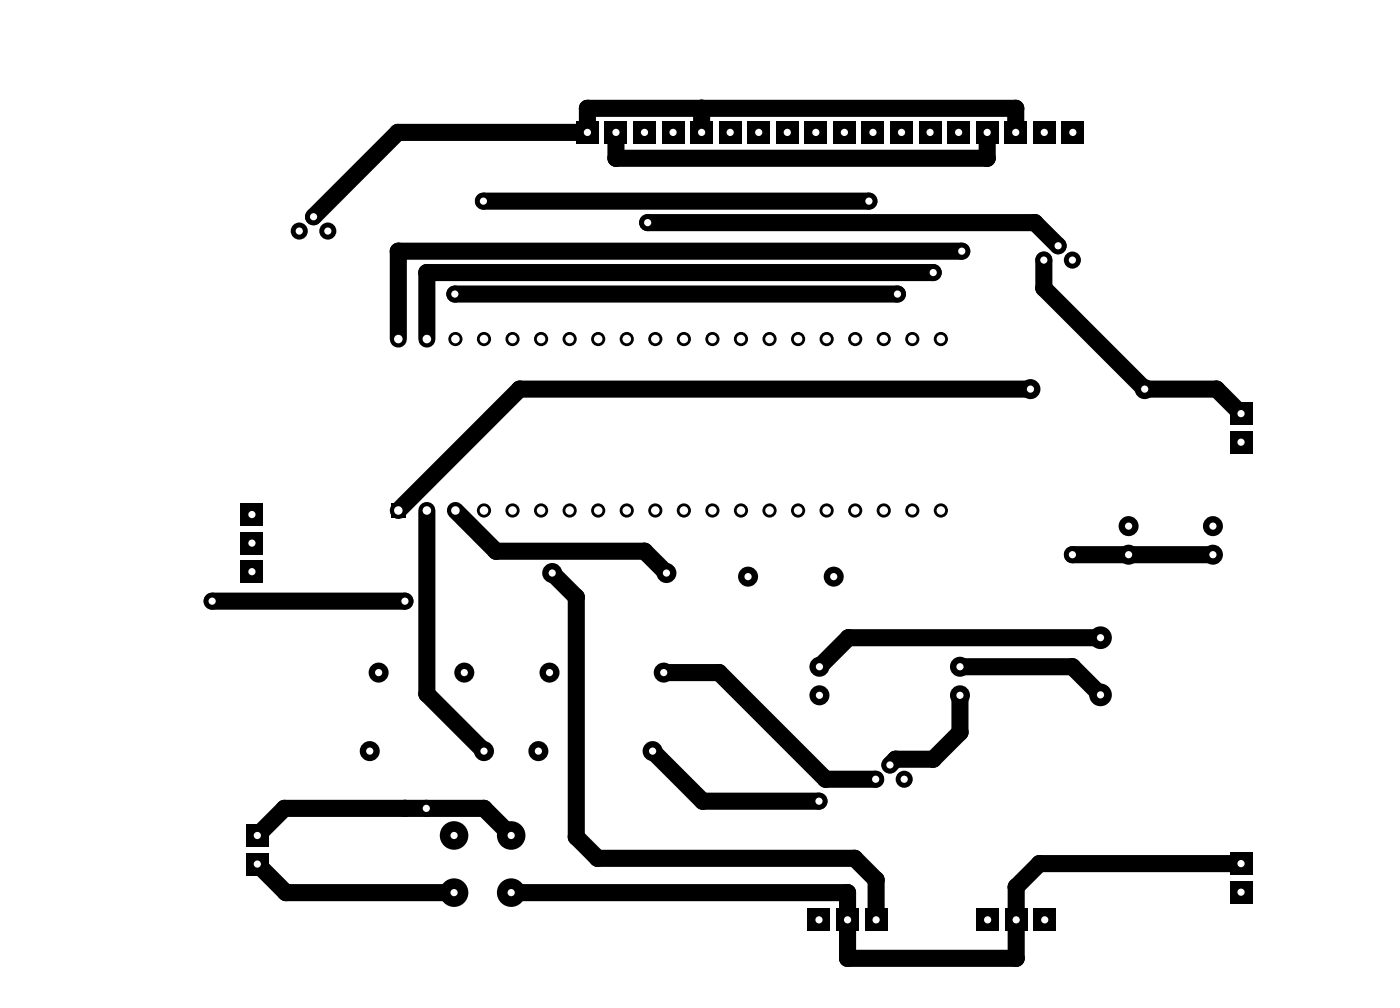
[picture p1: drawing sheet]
<svg xmlns="http://www.w3.org/2000/svg" width="125mm" height="90mm" viewBox="0 0 125 90" stroke-linecap="round" stroke-linejoin="round" font-family="sans-serif">
<g fill="none" stroke="#000" stroke-width="1.5">
<path d="M43 17.9h34.3M54.8 11.8v2.3h33v-2.3M57.6 19.8h34.4l2.1 2M62.4 9.6v2.2M90.3 11.8v-2.2h-38.1v2.2h-16.8l-7.5 7.5M40.5 26.1h39.3M83 24.2h-45v5.9M85.5 22.3h-50.1v7.8M91.7 34.6h-45.5l-10.8 10.8M92.8 23.1v2.5l9 9h6.4l2.2 2.2M18.9 53.4h17.1M38 45.4v16.3l5 5.1"/>
<path d="M40.5 45.4l3.6 3.6h13.2l2 1.9M49.1 50.9l2.2 2.2v21.3l1.9 1.9h22.8l1.9 1.9v3.6M59 59.8h5l9.4 9.5h4.5M85.4 59.3h10l2.5 2.5M95.4 49.3h12.5M97.9 56.7h-22.4l-2.6 2.6M22.9 76.8l2.5 2.5h15M22.9 74.3l2.4-2.4h17.7l2.5 2.4M58 66.8l4.5 4.4h10.3M85.4 61.8v3.3l-2.4 2.4h-3.3l-.5 .5M110.4 76.8h-17.9l-2.1 2v6.4h-15v-5.9h-29.9"/>
</g>
<g fill="#000">
<circle cx="35.4" cy="11.8" r=".76"/>
<circle cx="52.2" cy="9.6" r=".76"/>
<circle cx="54.8" cy="14.1" r=".76"/>
<circle cx="62.4" cy="9.6" r=".76"/>
<circle cx="87.8" cy="14.1" r=".76"/>
<circle cx="90.3" cy="9.6" r=".76"/>
<circle cx="92" cy="19.8" r=".76"/>
<circle cx="35.4" cy="22.3" r=".76"/>
<circle cx="38" cy="24.2" r=".76"/>
<circle cx="46.2" cy="34.6" r=".76"/>
<circle cx="92.8" cy="25.6" r=".76"/>
<circle cx="108.2" cy="34.6" r=".76"/>
<circle cx="36" cy="53.4" r=".76"/>
<circle cx="44.1" cy="49" r=".76"/>
<circle cx="51.3" cy="53.1" r=".76"/>
<circle cx="57.3" cy="49" r=".76"/>
<circle cx="64" cy="59.8" r=".76"/>
<circle cx="75.5" cy="56.7" r=".76"/>
<circle cx="95.4" cy="59.3" r=".76"/>
<circle cx="100.4" cy="49.3" r=".76"/>
<circle cx="25.3" cy="71.9" r=".76"/>
<circle cx="25.4" cy="79.4" r=".76"/>
<circle cx="36" cy="71.9" r=".76"/>
<circle cx="38" cy="61.7" r=".76"/>
<circle cx="43" cy="71.9" r=".76"/>
<circle cx="51.3" cy="74.4" r=".76"/>
<circle cx="53.2" cy="76.3" r=".76"/>
<circle cx="62.5" cy="71.2" r=".76"/>
<circle cx="73.4" cy="69.3" r=".76"/>
<circle cx="75.4" cy="79.4" r=".76"/>
<circle cx="76" cy="76.3" r=".76"/>
<circle cx="77.9" cy="78.2" r=".76"/>
<circle cx="79.7" cy="67.5" r=".76"/>
<circle cx="83" cy="67.5" r=".76"/>
<circle cx="85.4" cy="65.1" r=".76"/>
<circle cx="90.4" cy="78.8" r=".76"/>
<circle cx="92.5" cy="76.8" r=".76"/>
<circle cx="75.4" cy="85.2" r=".76"/>
<circle cx="90.4" cy="85.2" r=".76"/>
</g>
<circle cx="100.4" cy="49.3" r=".76" fill="#000"/>
<circle cx="36" cy="53.4" r=".32" fill="#fff"/>
<circle cx="18.9" cy="53.4" r=".76" fill="#000"/>
<circle cx="18.9" cy="53.4" r=".32" fill="#fff"/>
<circle cx="95.4" cy="49.3" r=".76" fill="#000"/>
<circle cx="95.4" cy="49.3" r=".32" fill="#fff"/>
<circle cx="85.5" cy="22.3" r=".76" fill="#000"/>
<circle cx="85.5" cy="22.3" r=".32" fill="#fff"/>
<circle cx="83" cy="24.2" r=".76" fill="#000"/>
<circle cx="83" cy="24.2" r=".32" fill="#fff"/>
<circle cx="79.8" cy="26.1" r=".76" fill="#000"/>
<circle cx="79.8" cy="26.1" r=".32" fill="#fff"/>
<circle cx="40.5" cy="26.1" r=".76" fill="#000"/>
<circle cx="40.5" cy="26.1" r=".32" fill="#fff"/>
<circle cx="77.3" cy="17.9" r=".76" fill="#000"/>
<circle cx="77.3" cy="17.9" r=".32" fill="#fff"/>
<circle cx="43" cy="17.9" r=".76" fill="#000"/>
<circle cx="43" cy="17.9" r=".32" fill="#fff"/>
<circle cx="72.8" cy="71.2" r=".76" fill="#000"/>
<circle cx="72.8" cy="71.2" r=".32" fill="#fff"/>
<circle cx="37.9" cy="71.9" r=".76" fill="#000"/>
<circle cx="37.9" cy="71.9" r=".32" fill="#fff"/>
<circle cx="57.6" cy="19.8" r=".76" fill="#000"/>
<circle cx="57.6" cy="19.8" r=".32" fill="#fff"/>
<path d="M21.9 73.3h2v2h-2z" fill="#000"/>
<circle cx="22.9" cy="74.3" r=".32" fill="#fff"/>
<path d="M21.9 75.8h2v2h-2z" fill="#000"/>
<circle cx="22.9" cy="76.8" r=".32" fill="#fff"/>
<path d="M109.4 78.3h2v2h-2z" fill="#000"/>
<circle cx="110.4" cy="79.3" r=".32" fill="#fff"/>
<path d="M109.4 75.8h2v2h-2z" fill="#000"/>
<circle cx="110.4" cy="76.8" r=".32" fill="#fff"/>
<path d="M109.4 35.8h2v2h-2z" fill="#000"/>
<circle cx="110.4" cy="36.8" r=".32" fill="#fff"/>
<path d="M109.4 38.3h2v2h-2z" fill="#000"/>
<circle cx="110.4" cy="39.3" r=".32" fill="#fff"/>
<circle cx="77.9" cy="69.3" r=".76" fill="#000"/>
<circle cx="77.9" cy="69.3" r=".32" fill="#fff"/>
<circle cx="79.2" cy="68" r=".76" fill="#000"/>
<circle cx="79.2" cy="68" r=".32" fill="#fff"/>
<circle cx="80.4" cy="69.3" r=".76" fill="#000"/>
<circle cx="80.4" cy="69.3" r=".32" fill="#fff"/>
<circle cx="47.9" cy="66.8" r=".89" fill="#000"/>
<circle cx="47.9" cy="66.8" r=".32" fill="#fff"/>
<circle cx="58" cy="66.8" r=".89" fill="#000"/>
<circle cx="58" cy="66.8" r=".32" fill="#fff"/>
<path d="M34.8 44.7h1.3v1.3h-1.3z" fill="#000"/>
<circle cx="35.4" cy="45.4" r=".38" fill="#fff"/>
<circle cx="38" cy="45.4" r=".63" fill="#000"/>
<circle cx="38" cy="45.4" r=".38" fill="#fff"/>
<circle cx="40.5" cy="45.4" r=".63" fill="#000"/>
<circle cx="40.5" cy="45.4" r=".38" fill="#fff"/>
<circle cx="43" cy="45.4" r=".63" fill="#000"/>
<circle cx="43" cy="45.4" r=".38" fill="#fff"/>
<circle cx="45.6" cy="45.4" r=".63" fill="#000"/>
<circle cx="45.6" cy="45.4" r=".38" fill="#fff"/>
<circle cx="48.1" cy="45.4" r=".63" fill="#000"/>
<circle cx="48.1" cy="45.4" r=".38" fill="#fff"/>
<circle cx="50.7" cy="45.4" r=".63" fill="#000"/>
<circle cx="50.7" cy="45.4" r=".38" fill="#fff"/>
<circle cx="53.2" cy="45.4" r=".63" fill="#000"/>
<circle cx="53.2" cy="45.4" r=".38" fill="#fff"/>
<circle cx="55.7" cy="45.4" r=".63" fill="#000"/>
<circle cx="55.7" cy="45.4" r=".38" fill="#fff"/>
<circle cx="58.3" cy="45.4" r=".63" fill="#000"/>
<circle cx="58.3" cy="45.4" r=".38" fill="#fff"/>
<circle cx="60.8" cy="45.4" r=".63" fill="#000"/>
<circle cx="60.8" cy="45.4" r=".38" fill="#fff"/>
<circle cx="63.4" cy="45.4" r=".63" fill="#000"/>
<circle cx="63.4" cy="45.4" r=".38" fill="#fff"/>
<circle cx="65.9" cy="45.4" r=".63" fill="#000"/>
<circle cx="65.9" cy="45.4" r=".38" fill="#fff"/>
<circle cx="68.4" cy="45.4" r=".63" fill="#000"/>
<circle cx="68.4" cy="45.4" r=".38" fill="#fff"/>
<circle cx="71" cy="45.4" r=".63" fill="#000"/>
<circle cx="71" cy="45.4" r=".38" fill="#fff"/>
<circle cx="73.5" cy="45.4" r=".63" fill="#000"/>
<circle cx="73.5" cy="45.4" r=".38" fill="#fff"/>
<circle cx="76.1" cy="45.4" r=".63" fill="#000"/>
<circle cx="76.1" cy="45.4" r=".38" fill="#fff"/>
<circle cx="78.6" cy="45.4" r=".63" fill="#000"/>
<circle cx="78.6" cy="45.4" r=".38" fill="#fff"/>
<circle cx="81.1" cy="45.4" r=".63" fill="#000"/>
<circle cx="81.1" cy="45.4" r=".38" fill="#fff"/>
<circle cx="83.7" cy="45.4" r=".63" fill="#000"/>
<circle cx="83.7" cy="45.4" r=".38" fill="#fff"/>
<circle cx="83.7" cy="30.1" r=".63" fill="#000"/>
<circle cx="83.7" cy="30.1" r=".38" fill="#fff"/>
<circle cx="81.1" cy="30.1" r=".63" fill="#000"/>
<circle cx="81.1" cy="30.1" r=".38" fill="#fff"/>
<circle cx="78.6" cy="30.1" r=".63" fill="#000"/>
<circle cx="78.6" cy="30.1" r=".38" fill="#fff"/>
<circle cx="76.1" cy="30.1" r=".63" fill="#000"/>
<circle cx="76.1" cy="30.1" r=".38" fill="#fff"/>
<circle cx="73.5" cy="30.1" r=".63" fill="#000"/>
<circle cx="73.5" cy="30.1" r=".38" fill="#fff"/>
<circle cx="71" cy="30.1" r=".63" fill="#000"/>
<circle cx="71" cy="30.1" r=".38" fill="#fff"/>
<circle cx="68.4" cy="30.1" r=".63" fill="#000"/>
<circle cx="68.4" cy="30.1" r=".38" fill="#fff"/>
<circle cx="65.9" cy="30.1" r=".63" fill="#000"/>
<circle cx="65.9" cy="30.1" r=".38" fill="#fff"/>
<circle cx="63.4" cy="30.1" r=".63" fill="#000"/>
<circle cx="63.4" cy="30.1" r=".38" fill="#fff"/>
<circle cx="60.8" cy="30.1" r=".63" fill="#000"/>
<circle cx="60.8" cy="30.1" r=".38" fill="#fff"/>
<circle cx="58.3" cy="30.1" r=".63" fill="#000"/>
<circle cx="58.3" cy="30.1" r=".38" fill="#fff"/>
<circle cx="55.7" cy="30.1" r=".63" fill="#000"/>
<circle cx="55.7" cy="30.1" r=".38" fill="#fff"/>
<circle cx="53.2" cy="30.1" r=".63" fill="#000"/>
<circle cx="53.2" cy="30.1" r=".38" fill="#fff"/>
<circle cx="50.7" cy="30.1" r=".63" fill="#000"/>
<circle cx="50.7" cy="30.1" r=".38" fill="#fff"/>
<circle cx="48.1" cy="30.1" r=".63" fill="#000"/>
<circle cx="48.1" cy="30.1" r=".38" fill="#fff"/>
<circle cx="45.6" cy="30.1" r=".63" fill="#000"/>
<circle cx="45.6" cy="30.1" r=".38" fill="#fff"/>
<circle cx="43" cy="30.1" r=".63" fill="#000"/>
<circle cx="43" cy="30.1" r=".38" fill="#fff"/>
<circle cx="40.5" cy="30.1" r=".63" fill="#000"/>
<circle cx="40.5" cy="30.1" r=".38" fill="#fff"/>
<circle cx="38" cy="30.1" r=".63" fill="#000"/>
<circle cx="38" cy="30.1" r=".38" fill="#fff"/>
<circle cx="35.4" cy="30.1" r=".63" fill="#000"/>
<circle cx="35.4" cy="30.1" r=".38" fill="#fff"/>
<path d="M71.8 80.8h2.1v2h-2.1z" fill="#000"/>
<circle cx="72.8" cy="81.8" r=".32" fill="#fff"/>
<path d="M74.4 80.8h2v2h-2z" fill="#000"/>
<circle cx="75.4" cy="81.8" r=".32" fill="#fff"/>
<path d="M76.9 80.8h2v2h-2z" fill="#000"/>
<circle cx="77.9" cy="81.8" r=".32" fill="#fff"/>
<path d="M86.8 80.8h2.1v2h-2.1z" fill="#000"/>
<circle cx="87.8" cy="81.8" r=".32" fill="#fff"/>
<path d="M89.4 80.8h2v2h-2z" fill="#000"/>
<circle cx="90.4" cy="81.8" r=".32" fill="#fff"/>
<path d="M91.9 80.8h2v2h-2z" fill="#000"/>
<circle cx="92.9" cy="81.8" r=".32" fill="#fff"/>
<circle cx="97.9" cy="61.8" r="1.01" fill="#000"/>
<circle cx="97.9" cy="61.8" r=".32" fill="#fff"/>
<circle cx="97.9" cy="56.7" r="1.01" fill="#000"/>
<circle cx="97.9" cy="56.7" r=".32" fill="#fff"/>
<circle cx="40.4" cy="74.3" r="1.27" fill="#000"/>
<circle cx="40.4" cy="74.3" r=".32" fill="#fff"/>
<circle cx="45.5" cy="79.4" r="1.27" fill="#000"/>
<circle cx="45.5" cy="79.3" r=".32" fill="#fff"/>
<circle cx="40.4" cy="79.4" r="1.27" fill="#000"/>
<circle cx="40.4" cy="79.3" r=".32" fill="#fff"/>
<circle cx="45.5" cy="74.3" r="1.27" fill="#000"/>
<circle cx="45.5" cy="74.3" r=".32" fill="#fff"/>
<circle cx="107.9" cy="46.8" r=".89" fill="#000"/>
<circle cx="107.9" cy="46.8" r=".32" fill="#fff"/>
<circle cx="107.9" cy="49.3" r=".89" fill="#000"/>
<circle cx="107.9" cy="49.3" r=".32" fill="#fff"/>
<circle cx="100.4" cy="46.8" r=".89" fill="#000"/>
<circle cx="100.4" cy="46.8" r=".32" fill="#fff"/>
<circle cx="100.4" cy="49.3" r=".89" fill="#000"/>
<circle cx="100.4" cy="49.3" r=".32" fill="#fff"/>
<circle cx="85.4" cy="59.3" r=".89" fill="#000"/>
<circle cx="85.4" cy="59.3" r=".32" fill="#fff"/>
<circle cx="85.4" cy="61.8" r=".89" fill="#000"/>
<circle cx="85.4" cy="61.8" r=".32" fill="#fff"/>
<circle cx="72.9" cy="59.3" r=".89" fill="#000"/>
<circle cx="72.9" cy="59.3" r=".32" fill="#fff"/>
<circle cx="72.9" cy="61.8" r=".89" fill="#000"/>
<circle cx="72.9" cy="61.8" r=".32" fill="#fff"/>
<circle cx="26.6" cy="20.5" r=".76" fill="#000"/>
<circle cx="26.6" cy="20.5" r=".32" fill="#fff"/>
<circle cx="27.9" cy="19.3" r=".76" fill="#000"/>
<circle cx="27.9" cy="19.3" r=".32" fill="#fff"/>
<circle cx="29.2" cy="20.5" r=".76" fill="#000"/>
<circle cx="29.2" cy="20.5" r=".32" fill="#fff"/>
<circle cx="92.8" cy="23.1" r=".76" fill="#000"/>
<circle cx="92.8" cy="23.1" r=".32" fill="#fff"/>
<circle cx="94.1" cy="21.9" r=".76" fill="#000"/>
<circle cx="94.1" cy="21.8" r=".32" fill="#fff"/>
<circle cx="95.4" cy="23.1" r=".76" fill="#000"/>
<circle cx="95.4" cy="23.1" r=".32" fill="#fff"/>
<circle cx="32.9" cy="66.8" r=".89" fill="#000"/>
<circle cx="32.9" cy="66.8" r=".32" fill="#fff"/>
<circle cx="43" cy="66.8" r=".89" fill="#000"/>
<circle cx="43" cy="66.8" r=".32" fill="#fff"/>
<circle cx="91.7" cy="34.6" r=".89" fill="#000"/>
<circle cx="91.7" cy="34.6" r=".32" fill="#fff"/>
<circle cx="101.8" cy="34.6" r=".89" fill="#000"/>
<circle cx="101.8" cy="34.6" r=".32" fill="#fff"/>
<path d="M51.2 10.8h2.1v2h-2.1z" fill="#000"/>
<circle cx="52.2" cy="11.8" r=".32" fill="#fff"/>
<path d="M53.8 10.8h2v2h-2z" fill="#000"/>
<circle cx="54.8" cy="11.8" r=".32" fill="#fff"/>
<path d="M56.3 10.8h2v2h-2z" fill="#000"/>
<circle cx="57.3" cy="11.8" r=".32" fill="#fff"/>
<path d="M58.9 10.8h2v2h-2z" fill="#000"/>
<circle cx="59.9" cy="11.8" r=".32" fill="#fff"/>
<path d="M61.4 10.8h2v2h-2z" fill="#000"/>
<circle cx="62.4" cy="11.8" r=".32" fill="#fff"/>
<path d="M63.9 10.8h2.1v2h-2.1z" fill="#000"/>
<circle cx="64.9" cy="11.8" r=".32" fill="#fff"/>
<path d="M66.5 10.8h2v2h-2z" fill="#000"/>
<circle cx="67.5" cy="11.8" r=".32" fill="#fff"/>
<path d="M69 10.8h2v2h-2z" fill="#000"/>
<circle cx="70" cy="11.8" r=".32" fill="#fff"/>
<path d="M71.6 10.8h2v2h-2z" fill="#000"/>
<circle cx="72.6" cy="11.8" r=".32" fill="#fff"/>
<path d="M74.1 10.8h2v2h-2z" fill="#000"/>
<circle cx="75.1" cy="11.8" r=".32" fill="#fff"/>
<path d="M76.6 10.8h2.1v2h-2.1z" fill="#000"/>
<circle cx="77.6" cy="11.8" r=".32" fill="#fff"/>
<path d="M79.2 10.8h2v2h-2z" fill="#000"/>
<circle cx="80.2" cy="11.8" r=".32" fill="#fff"/>
<path d="M81.7 10.8h2v2h-2z" fill="#000"/>
<circle cx="82.7" cy="11.8" r=".32" fill="#fff"/>
<path d="M84.3 10.8h2v2h-2z" fill="#000"/>
<circle cx="85.3" cy="11.8" r=".32" fill="#fff"/>
<path d="M86.8 10.8h2v2h-2z" fill="#000"/>
<circle cx="87.8" cy="11.8" r=".32" fill="#fff"/>
<path d="M89.3 10.8h2.1v2h-2.1z" fill="#000"/>
<circle cx="90.3" cy="11.8" r=".32" fill="#fff"/>
<path d="M91.9 10.8h2v2h-2z" fill="#000"/>
<circle cx="92.9" cy="11.8" r=".32" fill="#fff"/>
<path d="M94.4 10.8h2v2h-2z" fill="#000"/>
<circle cx="95.4" cy="11.8" r=".32" fill="#fff"/>
<circle cx="33.7" cy="59.8" r=".89" fill="#000"/>
<circle cx="33.7" cy="59.8" r=".32" fill="#fff"/>
<circle cx="41.3" cy="59.8" r=".89" fill="#000"/>
<circle cx="41.3" cy="59.8" r=".32" fill="#fff"/>
<circle cx="74.2" cy="51.3" r=".89" fill="#000"/>
<circle cx="74.2" cy="51.3" r=".32" fill="#fff"/>
<circle cx="66.5" cy="51.3" r=".89" fill="#000"/>
<circle cx="66.5" cy="51.3" r=".32" fill="#fff"/>
<circle cx="48.9" cy="59.8" r=".89" fill="#000"/>
<circle cx="48.9" cy="59.8" r=".32" fill="#fff"/>
<circle cx="59" cy="59.8" r=".89" fill="#000"/>
<circle cx="59" cy="59.8" r=".32" fill="#fff"/>
<path d="M21.4 44.7h2v2h-2z" fill="#000"/>
<circle cx="22.4" cy="45.7" r=".32" fill="#fff"/>
<path d="M21.4 47.3h2v2h-2z" fill="#000"/>
<circle cx="22.4" cy="48.3" r=".32" fill="#fff"/>
<path d="M21.4 49.8h2v2h-2z" fill="#000"/>
<circle cx="22.4" cy="50.8" r=".32" fill="#fff"/>
<circle cx="49.1" cy="50.9" r=".89" fill="#000"/>
<circle cx="49.1" cy="50.9" r=".32" fill="#fff"/>
<circle cx="59.3" cy="50.9" r=".89" fill="#000"/>
<circle cx="59.3" cy="50.9" r=".32" fill="#fff"/>
</svg>
